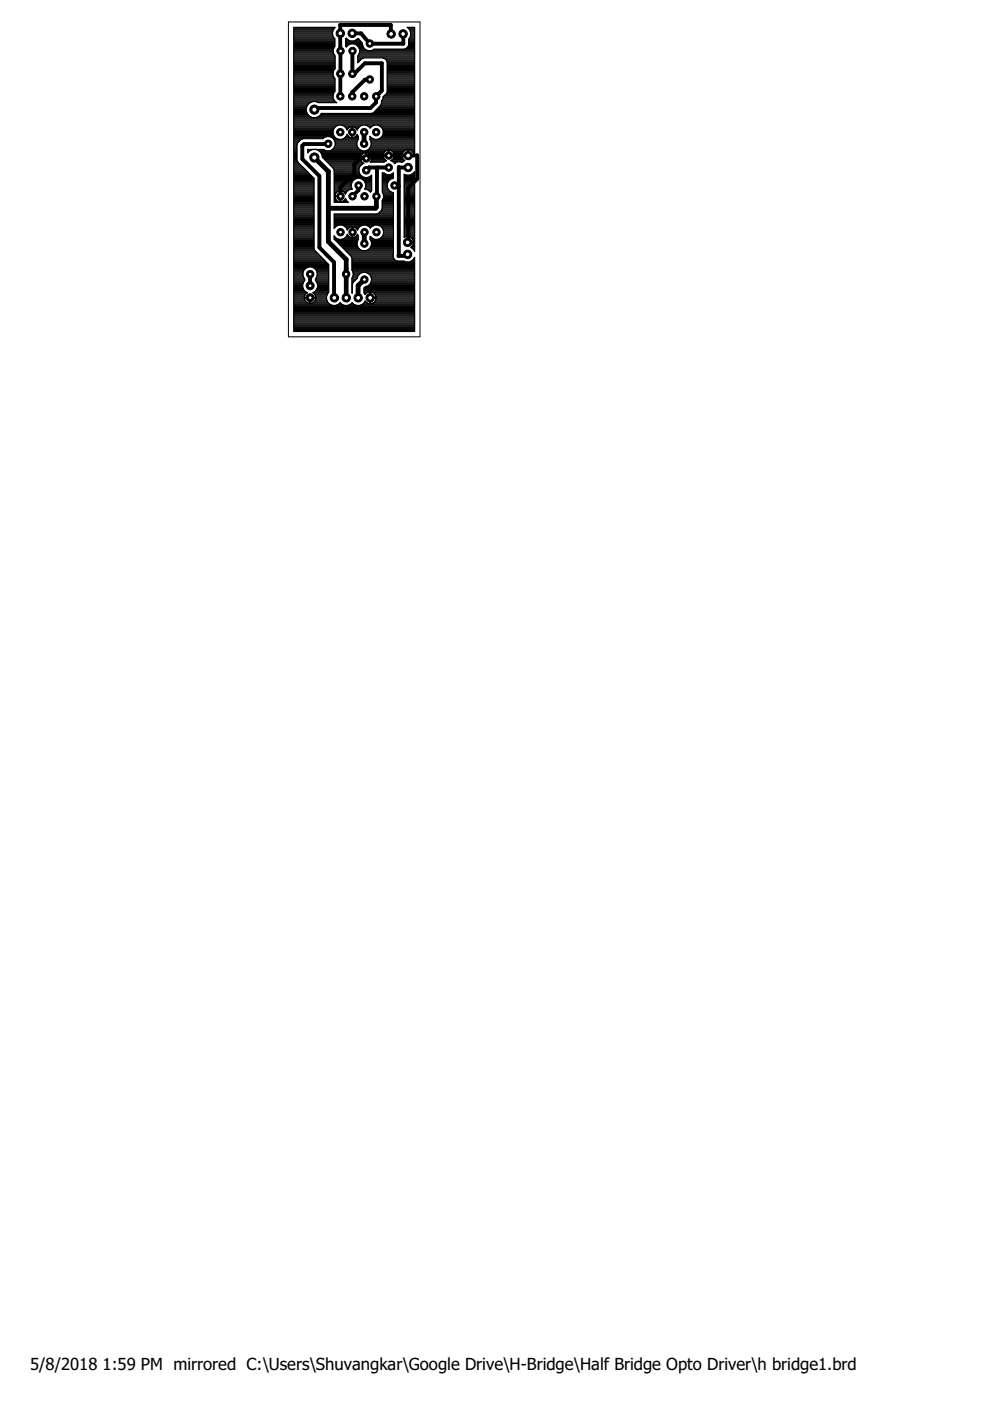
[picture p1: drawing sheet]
<svg xmlns="http://www.w3.org/2000/svg" width="210mm" height="297mm" viewBox="0 0 210 297" stroke-linecap="round" stroke-linejoin="round" font-family="sans-serif">
<defs><g id="words">
<g font-size="3.5">
<text x="6.4" y="290.4">5/8/2018</text>
<text x="21.8" y="290.4">1:59 PM mirrored C:\Users\Shuvangkar\Google Drive\H-Bridge\Half Bridge Opto Driver\h bridge1.brd</text>
</g>
</g></defs>
<g fill="none" stroke="#000" stroke-width=".25">
<path d="M62.3 10.8h8.4M62.3 12.3h8.7M62.3 19.9h8.4M62.3 19.6h8.5M62.3 19.4h8.7M62.3 19.2h8.7M62.3 19h8.7M62.3 18.8h8.7M62.3 18.5h8.7M62.3 18.3h8.7M62.3 18.1h8.7M62.3 17.9h8.7"/>
<path d="M62.3 17.6h8.7M62.3 17.4h8.7M62.3 17.2h8.7M62.3 17h8.7M62.3 16.7h8.7M62.3 16.5h8.6M62.3 16.3h8.5M62.3 16.1h8.4M62.3 15.9h8.3M62.3 15.6h8.3M62.3 15.4h8.3M62.3 15.2h8.4"/>
<path d="M62.3 15h8.5M62.3 14.8h8.6M62.3 14.5h8.7M62.3 14.3h8.7M62.3 14.1h8.7M62.3 13.9h8.7M62.3 13.6h8.7M62.3 13.4h8.7M62.3 13.2h8.7M62.3 13h8.7M62.3 12.8h8.7M62.3 12.5h8.7"/>
<path d="M62.3 12.1h8.7M62.3 11.9h8.7M62.3 11.6h8.6M62.3 11.4h8.5M62.3 11.2h8.4M62.3 11h8.4M62.3 10.5h8.4M62.3 10.3h8.4M62.3 10.1h8.5M62.3 9.9h8.7M62.3 9.7h8.7M62.3 9.4h8.7"/>
<path d="M62.3 9.2h8.7M62.3 9h8.7M62.3 8.8h8.7M62.3 8.5h8.7M62.3 8.3h8.7M62.3 8.1h8.5M62.3 7.9h8.4M62.3 7.6h8.3M62.3 7.4h8.2M62.3 7.2h8.2M62.3 7h8.2M62.3 6.8h8.2"/>
<path d="M62.3 6.5h8.3M62.3 6.3h8.4M62.3 6.1h8.5M62.3 5.9h8.7M70.5 6.8v.6l.5 .8v1.7M70.9 11.7l.1 .1v2.8a1.46 1.46 0 0 0 0 2.1v2.7l-.4 .7M71 5.9l-8.7-.1v64.5h25.6v-15.7a1.57 1.57 0 0 1-2.2 .8h-11.1M71 9.9a1.46 1.46 0 0 0-.1 1.8M71 5.9l-.5 .9M73.3 9.7h.4M73.3 9.4h.8M73.3 9.2h3.6"/>
<path d="M73.3 9h3.4M73.3 8.8h3.2M73.3 8.5h.7M73.3 8.3h.3M73.4 9.9h.1M75.3 9.4h1.6M75.4 8.5h.9M75.7 9.7h1.2M75.7 8.3h.4M75.9 12.3h1.1M75.9 13.2h.1M75.9 13h.3"/>
<path d="M75.9 12.8h.5M75.9 12.5h.7M75.9 12.1h12M75.9 11.9h12M75.9 9.9h1.1M76 11.7l-.1 .1v1.5l.8-.9 .4-.1h4.1l.7 .5 .2 .4M76 11.6h11.9M76.1 10.1h1M76.1 11.4h11.8M76.2 10.3h1.1M76.2 11.2h11.7M76.2 10.8h11.7"/>
<path d="M76.2 11h11.7M76.2 10.5h1.4M77.1 10.1l.4 .4 .6 .3M77.1 10.1l-.2-.9-.9-1h-.2a1.54 1.54 0 0 1-2.4-.1l-.1 .1v1.6l.1 .1a1.55 1.55 0 0 1 2.2-.4 1.55 1.55 0 0 1 .4 2.2M79.2 10.5h8.7M81.3 12.3h6.6M81.7 12.5h6.2M81.9 19.9h6M81.9 12.8h6M82 19.6h5.9M82 13h5.9M82.1 13.2v6.2l-.2 .5-.6 .6"/>
<path d="M82.1 19.4h5.8M82.1 19.2h5.8M82.1 19h5.8M82.1 18.8h5.8M82.1 18.5h5.8M82.1 18.3h5.8M82.1 18.1h5.8M82.1 17.9h5.8M82.1 17.6h5.8M82.1 17.4h5.8M82.1 17.2h5.8M82.1 17h5.8"/>
<path d="M82.1 16.7h5.8M82.1 16.5h5.8M82.1 16.3h5.8M82.1 16.1h5.8M82.1 15.9h5.8M82.1 15.6h5.8M82.1 15.4h5.8M82.1 15.2h5.8M82.1 15h5.8M82.1 14.8h5.8M82.1 14.5h5.8M82.1 14.3h5.8"/>
<path d="M82.1 14.1h5.8M82.1 13.9h5.8M82.1 13.6h5.8M82.1 13.4h5.8M82.1 13.2h5.8M86 10.3h1.9M86.3 10.1h1.6M86.4 5.9h1.5M86.5 9.9h1.4M86.6 9.7h1.3M86.7 8.3v1.2l-.2 .4-.8 .5h-6.4l-.6 .4M86.7 9.4h1.2"/>
<path d="M86.7 9.2h1.2M86.7 9h1.2M86.7 8.8h1.2M86.7 8.5h1.2M86.7 8.3h1.2M86.7 6.1h1.2M86.8 8.1a1.66 1.66 0 0 0-.5-2.3h1.6v27.2h-1.3M86.8 8.1l-.1 .2M86.8 8.1h1.1M86.8 6.3h1.1M86.9 7.9h1M87 6.5h.9"/>
<path d="M87 7.6h.9M87 6.8h.9M87.1 7.4h.8M87.1 7.2h.8M87.1 7h.8M62.3 37.6h4.1M62.3 33.6h.6M62.3 34.3h.8M62.3 33h.6M62.3 24.1h2.9M62.3 26.5h25.6M62.3 29.2h6.4"/>
<path d="M62.3 28.1h8.3M62.3 39.9h4.3M62.3 39.6h4.3M62.3 39.4h4.3M62.3 39.2h4.3M62.3 39h4.3M62.3 38.7h4.3M62.3 38.5h4.3M62.3 38.3h4.3M62.3 38.1h4.3M62.3 37.8h4.3M62.3 37.4h3.9"/>
<path d="M62.3 37.2h3.7M62.3 37h3.4M62.3 36.7h3.2M62.3 36.5h3M62.3 36.3h2.8M62.3 36.1h2.5M62.3 35.9h2.3M62.3 35.6h2.1M62.3 35.4h1.9M62.3 35.2h1.6M62.3 35h1.4M62.3 34.7h1.2"/>
<path d="M62.3 34.5h1M62.3 34.1h.7M62.3 33.8h.6M62.3 33.4h.6M62.3 33.2h.6M62.3 32.7h.6M62.3 32.5h.6M62.3 32.3h.6M62.3 32.1h.6M62.3 31.9h.6M62.3 31.6h.6M62.3 31.4h.6"/>
<path d="M62.3 31.2h.6M62.3 31h.6M62.3 30.8h.6M62.3 30.5h.7M62.3 30.3h.8M62.3 30.1h1M62.3 29.9h1.2M62.3 29.6h1.5M62.3 29h6.9M62.3 28.7h8.5M62.3 28.5h8.4M62.3 28.3h8.3"/>
<path d="M62.3 27.9h8.3M62.3 27.6h8.3M62.3 27.4h8.4M62.3 27.2h8.5M62.3 27h8.7M62.3 26.8h9M62.3 26.3h25.6M62.3 26.1h25.6M62.3 25.9h25.6M62.3 25.6h25.6M62.3 25.4h25.6M62.3 25.2h25.6"/>
<path d="M62.3 25h25.6M62.3 24.7h3.5M62.3 24.5h3.2M62.3 24.3h3M62.3 23.9h2.8M62.3 23.6h2.7M62.3 23.4h2.6M62.3 23.2h2.6M62.3 23h2.6M62.3 22.8h2.7M62.3 22.5h2.8M62.3 22.3h2.9"/>
<path d="M62.3 22.1h3.1M62.3 21.9h3.3M62.3 21.6h3.8M62.3 21.4h8.7M62.3 21.2h8.5M62.3 21h8.4M62.3 20.7h8.3M62.3 20.5h8.3M62.3 20.3h8.3M62.3 20.1h8.3M64.2 29.4l-.4 .2-.7 .6-.2 .5v3.3l.2 .4 3.5 3.4v14.9l.1 .4 3 3M65.2 32.3h.1"/>
<path d="M65.2 32.1h.4M65.2 31.9h.7M67 31.7a1.64 1.64 0 0 1 1.3 1.6l2.4 2.4 .2 .4v6.8h3M67.2 21.6h4M67.4 31.9h1.5M67.4 24.7h20.5M67.7 32.1h14M67.8 24.5h20.1M67.9 32.3h13.6M68 24.3h19.9M68.1 32.5h9M68.2 32.7h8.6"/>
<path d="M68.3 33h8.3M68.3 33.2h8.2M68.4 33.4h8.1M68.7 29.2l-.2 .2h-6.2M68.7 29.2l.6-.2h.6l.5 .2M68.9 33.8h7.6M69.1 34.1h7.5M69.3 34.3h7.4M69.5 34.5h7.4M69.7 34.7h7.2M69.9 29h1M70 35h6.6"/>
<path d="M70.2 35.2h6.2M70.2 31.9h6.3M70.4 29.2l.4 .4M70.4 35.4h5.9M70.4 29.2h.7M70.5 31.6h5.7M70.6 20.7l.2 .6 .6 .5h-3.9a1.72 1.72 0 0 0-2.4 .6 1.72 1.72 0 0 0 .7 2.3 1.72 1.72 0 0 0 2.3-.7l19.8 .1M70.6 20.1v.6M70.6 35.6h5.6M70.7 29.4h.8M70.7 35.9h5.4M70.8 31.4h5.2"/>
<path d="M70.8 27.2a1.55 1.55 0 0 0 .7 2.2 1.55 1.55 0 0 0 2.1-.9l.3 .4 .7 .3M70.8 29.6a1.54 1.54 0 0 1-.2 2 1.54 1.54 0 0 1-2 .1h-3.4v.7l.5-.5 .6-.2M70.8 36.1h5.3M70.9 37.6h7.9M70.9 39.9h3.7M70.9 39.6h3.6M70.9 39.4h3.6M70.9 39.2h3.6M70.9 39h3.6M70.9 38.7h3.7M70.9 38.5h3.8M70.9 38.3h4"/>
<path d="M70.9 38.1h4.2M70.9 37.8h4.7M70.9 37.4h5.9M70.9 37.2h5.6M70.9 37h5.4M70.9 36.7h5.3M70.9 36.5h5.2M70.9 36.3h5.2M70.9 29.6h5M70.9 31.2h4.9M71 29.9h4.8M71 31h4.7"/>
<path d="M71.1 30.1h4.6M71.1 30.8h4.5M71.1 30.5h4.5M71.1 30.3h4.5M71.8 26.5l-.5 .2-.5 .5M72.4 26.5l.6 .2 .4 .5M72.8 29.4h3.2M73 26.8h3.3M73.1 29.2h1.4M73.2 27h1M73.3 29h.7M73.4 27.2h.5"/>
<path d="M73.5 28.7h.2M73.5 27.4h.2M73.6 28.5h.1M74.5 39.6l.2 .4M74.5 39.6a1.56 1.56 0 0 1 1.5-1.8 1.56 1.56 0 0 1 1.5 1.8M74.6 29.2h.2M74.6 26.9l-.7 .2-.3 .5-.2-.4M74.6 26.9h.1M74.6 26.9v1.1h.1v-1.1M74.6 29.2v-1.1h.1v1.1M74.6 29h.1M74.6 28.7h.1"/>
<path d="M74.6 28.5h.1M74.6 28.3h.1M74.6 27.9h.1M74.6 27.6h.1M74.6 27.4h.1M74.6 27.2h.1M74.6 27h.1M74.7 26.9h.1M74.8 29.2l.6-.3 .3-.4a.99 .99 0 0 1 .2 1.1M74.8 26.9l.6 .2 .3 .5 .2-.4M74.8 29.2h1.2M75.1 27h1"/>
<path d="M75.4 29h.6M75.5 27.2h.4M75.6 28.7h.2M75.6 27.4h.2M75.7 28.5h.1M76.4 37.8h2.4M76.5 33.7v.1M76.5 33.5h.1M76.5 33.7h.1M76.5 33.5h2.3M76.5 33.8l.2 .5 .5 .3a1.52 1.52 0 0 0-1.1 1.3 1.52 1.52 0 0 0 .7 1.5M76.6 33l-.1 .5"/>
<path d="M76.8 37.4l.5 .2M76.9 26.5l-.6 .2-.4 .5M76.9 38.1h1.9M77.1 38.3h1.7M77.3 38.5h1.5M77.4 38.7h1.4M77.4 39.9h1.4M77.5 26.5l.6 .2 .4 .5 .4-.5 .5-.2M77.5 39h1.3M77.5 39.6l-.2 .5h1.5M77.5 32.4l-.5 .2-.4 .4M77.5 32.4h.1"/>
<path d="M77.5 39.6h1.3M77.5 39.4h1.3M77.5 39.2h1.3M77.6 32.4v1.3l-9-.1M77.6 33h.1M77.6 33.4h.1M77.6 33.2h.1M77.6 32.7h.1M77.6 32.5h.1M77.7 32.4v1.3l3.7-.1M77.7 32.4h.1M77.7 32.4l.6 .2 .4 .4"/>
<path d="M77.8 31.9h4.3M78.1 26.8h.8M78.2 31.6h9.7M78.2 32.5h3.1M78.3 27h.4M78.4 31.4h9.5M78.4 29.4h.7M78.4 29.2h.3M78.4 29h.1M78.5 32.7h2.8M78.5 29.6h9.4M78.5 37.4l.3-.3v3.4l-.3 .2-.4-.4-.5-.2"/>
<path d="M78.5 37.4l-.6 .2M78.5 37.4h.3M78.5 31.2h9.4M78.6 34.3h2.9M78.6 29.9h9.3M78.6 31h9.3M78.7 33l.1 .5M78.7 33h3.6M78.7 30.1h9.2M78.7 34.1h3.2M78.7 30.8h9.2M78.7 30.5h9.2"/>
<path d="M78.7 30.3h9.2M78.7 37.2h.1M78.8 33.2h2.5M78.8 33.8l-.3 .6h2.9l.6-.3-.4-.2M78.8 33.8h2.8M78.8 33.4h2.5M78.8 33.5h.1M78.8 33.7h.1M78.8 33.7v.1M79.2 23.9l-.4 .1M79.2 23.9h8.7M79.4 23.6h8.5"/>
<path d="M79.7 23.4h8.2M79.9 23.2h8M80.1 26.5l.5 .2 .4 .5M80.1 23h7.8M80.3 22.8h7.6M80.4 29.4h7.5M80.5 22.5h7.4M80.6 26.8h7.3M80.7 22.3h7.2M80.8 29.2h7.1M80.8 27h7.1M80.8 22.1h7.1"/>
<path d="M80.9 21.4l-.2 1-1.5 1.5M80.9 21.9h7M80.9 21.6h7M80.9 21.4h7M81 29h6.9M81 27.2a1.55 1.55 0 0 1-.4 2.1 1.55 1.55 0 0 1-2.1-.4l-.1 .7a1.55 1.55 0 0 1-1.2 2.4 1.55 1.55 0 0 1-1.3-2.4M81 27.2h6.9M81.1 37.6h2.3M81.1 39.9h1.1M81.1 39.6h1M81.1 39.4h1M81.1 39.2h1"/>
<path d="M81.1 39h1M81.1 38.7h1.1M81.1 38.5h1.2M81.1 38.3h1.4M81.1 38.1h1.6M81.1 37.8h2.1M81.1 37.4h2.3M81.1 37.2h2.3M81.1 37h.8M81.1 36.7h.4M81.1 21.2h6.8M81.1 28.7h6.8"/>
<path d="M81.1 27.4h6.8M81.2 21h6.7M81.2 28.5h6.7M81.2 33.1l.4 .8M81.2 32.9h.1M81.2 33.1h.1M81.2 32.9h2.4M81.2 27.6h6.7M81.3 20.5v.2M81.3 20.7l-.4 .7M81.3 28.1h6.6M81.3 28.3h6.6"/>
<path d="M81.3 27.9h6.6M81.3 20.7h6.6M81.3 20.5h6.6M81.5 20.3h6.4M81.7 20.1h6.2M82.1 39.6a1.5 1.5 0 0 0 1.3 1.3v12.9M82.3 31.8a1.16 1.16 0 0 0-1.1 1.1M82.3 31.8h.1M82.3 31.8v1.3h-1.1M82.3 32.7h.2M82.3 32.5h.2M82.3 32.3h.2"/>
<path d="M82.3 32.1h.2M82.3 31.9h.2M82.5 33h3.9M82.7 31.9h3.2M82.8 38l.6-.2v-1.1a1.43 1.43 0 0 1-2 0h-.3v4a1.53 1.53 0 0 1-.1 1.8M82.8 38l-.5 .5-.2 .5v.6M82.9 37h.5M82.9 34.1h2.8M83.1 32.1h2.5M83.2 32.1l-.7-.3v1.3h1.1M83.2 32.1l.3 .4M83.2 33.8h2.4"/>
<path d="M83.3 34.3h1M83.4 36.7h.1M83.4 32.3h2M83.4 33.6h2M83.5 32.5h1.8M83.5 32.5l.1 .4M83.5 33.4h1.8M83.6 34.5h.3M83.6 33.2h1.6M83.6 32.7h1.7M83.6 32.9h.1M83.6 33.1h.1"/>
<path d="M83.6 33.1l-.3 .6-.4 .4 .8 .6M83.7 34.7h.1M85.4 33.7l.4 .4-.5 .3-.5-.1M85.4 34.3h-1.1l-.6 .4M85.7 37.6h2.2M85.7 37v13.3M85.7 39.9h2.2M85.7 39.6h2.2M85.7 39.4h2.2M85.7 39.2h2.2M85.7 39h2.2M85.7 38.7h2.2"/>
<path d="M85.7 38.5h2.2M85.7 38.3h2.2M85.7 38.1h2.2M85.7 37.8h2.2M85.7 37.4h2.2M85.7 37.2h2.2M85.7 37h.1M86.4 32.7h.2M86.4 32.5h.2M86.4 32.3h.2M86.4 32.1h.2M86.4 31.9h.2"/>
<path d="M87.1 31.9h.8M87.3 37h.6M87.4 32.1h.5M87.6 32.3h.3M87.6 36.7h.3M87.7 33l-1.1 .1v-1.4a1.24 1.24 0 0 1 1.2 1.2h-2.6a1.23 1.23 0 0 1 1.2-1.2v1.4h-1.2l.2 .6M87.7 32.5h.2M87.8 32.7h.1M87.8 36.5h.1M87.9 36.5h.1M87.9 36.5a1.63 1.63 0 0 1-2.2 .5M87.9 36.5v16.8l-.1-.3-.7-.5 .4-.5"/>
<path d="M62.3 53.2h4.5M62.3 40.1h4.3M62.3 55.4h6.7M62.3 45.4h4.3M62.3 48.1h4.3M62.3 50.3h4.3M62.3 59.8h2M62.3 59.6h2.2M62.3 59.4h2.3M62.3 59.2h2.3M62.3 58.9h2.2M62.3 58.7h2"/>
<path d="M62.3 58.5h2M62.3 58.3h1.9M62.3 58.1h1.9M62.3 57.8h1.9M62.3 57.6h2M62.3 57.4h2.1M62.3 57.2h2.2M62.3 57h2.4M62.3 56.7h2.8M62.3 56.5h7.4M62.3 56.3h7.4M62.3 56.1h7.4"/>
<path d="M62.3 55.8h7.1M62.3 55.6h6.9M62.3 55.2h6.5M62.3 54.9h6.3M62.3 54.7h6M62.3 54.5h5.8M62.3 54.3h5.6M62.3 54.1h5.4M62.3 53.8h5.2M62.3 53.6h4.9M62.3 53.4h4.7M62.3 53h4.4"/>
<path d="M62.3 52.7h4.3M62.3 52.5h4.3M62.3 52.3h4.3M62.3 52.1h4.3M62.3 51.9h4.3M62.3 51.6h4.3M62.3 51.4h4.3M62.3 51.2h4.3M62.3 51h4.3M62.3 50.7h4.3M62.3 50.5h4.3M62.3 50.1h4.3"/>
<path d="M62.3 49.8h4.3M62.3 49.6h4.3M62.3 49.4h4.3M62.3 49.2h4.3M62.3 49h4.3M62.3 48.7h4.3M62.3 48.5h4.3M62.3 48.3h4.3M62.3 47.9h4.3M62.3 47.6h4.3M62.3 47.4h4.3M62.3 47.2h4.3"/>
<path d="M62.3 47h4.3M62.3 46.7h4.3M62.3 46.5h4.3M62.3 46.3h4.3M62.3 46.1h4.3M62.3 45.8h4.3M62.3 45.6h4.3M62.3 45.2h4.3M62.3 45h4.3M62.3 44.7h4.3M62.3 44.5h4.3M62.3 44.3h4.3"/>
<path d="M62.3 44.1h4.3M62.3 43.9h4.3M62.3 43.6h4.3M62.3 43.4h4.3M62.3 43.2h4.3M62.3 43h4.3M62.3 42.7h4.3M62.3 42.5h4.3M62.3 42.3h4.3M62.3 42.1h4.3M62.3 41.8h4.3M62.3 41.6h4.3"/>
<path d="M62.3 41.4h4.3M62.3 41.2h4.3M62.3 41h4.3M62.3 40.7h4.3M62.3 40.5h4.3M62.3 40.3h4.3M64.2 57.8v.6l.4 .7v.4l-.4 .8M64.2 57.8a1.56 1.56 0 0 1 1.5-1.2 1.56 1.56 0 0 1 1.6 1.2M66.4 56.7h3.3M66.7 57h3M66.9 59.4h2.8M66.9 59.2h2.8"/>
<path d="M67 57.2h2.7M67 59.6h2.7M67.1 58.9h2.6M67.1 57.4h2.6M67.1 59.8h2.6M67.1 58.7h2.6M67.2 57.6h2.5M67.2 58.5h2.5M67.3 57.8v.6l-.4 .7v.4l.4 .8M67.3 58.3h2.4M67.3 58.1h2.4M67.3 57.8h2.4"/>
<path d="M69.7 56.1v5.9a1.62 1.62 0 0 0-.2 2.1M70.9 50.7l3.5 3.6 .2 .5M70.9 40.1h3.7M70.9 48.1h.3M70.9 50.3h.2M70.9 50.7h.9M70.9 50.5h.4M70.9 50.1h.1M70.9 48.3h.1M70.9 47.9h.6M70.9 47.6h12.5M70.9 47.4h12.5"/>
<path d="M70.9 47.2h12.5M70.9 47h12.5M70.9 46.7h12.5M70.9 46.5h12.5M70.9 46.3h12.5M70.9 46.1h12.5M70.9 45.8h12.5M70.9 45.6h12.5M70.9 42.7h1M70.9 42.5h.5M70.9 42.3h.3M70.9 42.1h.2"/>
<path d="M70.9 41.8h.1M70.9 41.6h1.2M70.9 41.4h.1M70.9 41.2h.2M70.9 41h.3M70.9 40.7h.5M70.9 40.5h.9M70.9 40.3h3M70.9 50.1l.4 .4M70.9 50.1v.6M71 41.7h1.3v1.1M71 41.7a1.16 1.16 0 0 0 1.1 1.1"/>
<path d="M71 41.7h.1M71.1 51h4.8M71.2 41l-.1 .2M71.3 50.5l.6 .3h.6l.5-.3M71.3 51.2h4.5M71.5 51.4h4.2M71.8 51.6h3.9M72 51.9h3.7M72.1 42.8h.1M72.1 40.4v2.4M72.1 40.4l-.5 .2-.4 .4M72.1 40.4h.1"/>
<path d="M72.1 42.7h.2M72.1 42.5h.2M72.1 42.3h.2M72.1 42.1h.2M72.1 41.8h.2M72.1 41.4h.2M72.1 41.2h.2M72.1 41h.2M72.1 40.7h.2M72.1 40.5h.2M72.2 52.1h3.6M72.3 42.8h.1"/>
<path d="M72.3 40.4v1.2h-1.3l.1-.4M72.3 40.4h.1M72.3 40.4l.5 .2 .4 .4M72.4 52.3h3.4M72.5 42.7h1.2M72.5 50.7h3.5M72.6 40.5h1.1M72.6 52.5h3.3M72.8 47.9h3.8M72.9 52.7h3.3M72.9 42.5h.6M72.9 42.5l-.6 .3"/>
<path d="M73 40.7h.4M73 50.5h3M73.1 53h3.3M73.1 42.3h.2M73.2 41h.1M73.2 48.1h3.1M73.3 42.1l.6 .8M73.3 42.1l-.4 .4M73.3 42.1h.1M73.3 50.3h.9M73.3 53.2h10.1M73.4 48.3h.6"/>
<path d="M73.4 40.7l-.1 .5-.1-.2M73.5 50.1l-.5 .4M73.5 50.1h.4M73.5 53.4h9.9M73.5 48.5h.3M73.6 49.8h.1M73.6 48.7h.1M73.6 48.8l.5-.6 .5-.1v1h.2v-1l.5 .1 .5 .6M73.7 49.8l.4 .4 .5 .2M73.7 49.8l-.1-.1-.1 .4M73.8 53.6h9.6M74 53.8h9.4"/>
<path d="M74.2 54.1h9.2M74.4 40.1l-.5 .2-.5 .4M74.4 54.3h9M74.5 54.5h8.9M74.6 50.4h.1M74.6 50.4v-1.1h.2v1.1M74.6 54.8v2.4M74.6 59v3.1M74.6 57.2l.1 .1M74.6 50.3h.2M74.6 59.8h.3M74.6 59.6h.5"/>
<path d="M74.6 59.4h.7M74.6 59.2h.9M74.6 57.2h13.3M74.6 57h13.3M74.6 56.7h13.3M74.6 56.5h13.3M74.6 56.3h13.3M74.6 56.1h13.3M74.6 55.8h13.3M74.6 55.6h13.3M74.6 55.2h9.2M74.6 54.9h9"/>
<path d="M74.6 54.7h8.9M74.6 50.1h.2M74.6 49.8h.2M74.6 49.6h.2M74.6 49.4h.2M74.6 49h.2M74.6 48.7h.2M74.6 48.5h.2M74.6 48.3h.2M74.7 57.3l.2 .5M74.7 59h-.1M74.7 40l-.1 .1"/>
<path d="M74.7 58.9h1M74.7 57.4h13.2M74.8 58.7h1M74.8 50.4h.1M74.8 57.6h13.1M74.9 58.5h1M74.9 57.8v.6l-.2 .6M74.9 59.9l-.2 .4v1.8M74.9 58.3h1.2M74.9 58.1h1.4M74.9 57.8h1.8M75.2 50.3h.8"/>
<path d="M75.4 48.3h.6M75.5 50.1h.4M75.6 48.5h.3M75.7 58.9l-.8 1M75.7 49.8l.1-.1 .2 .4M75.7 49.8l-.4 .4-.5 .2M75.7 58.9a1.56 1.56 0 0 1 1.5-1.2 1.56 1.56 0 0 1 1.6 1.2M75.7 49.8h.2M75.8 48.7h.1M75.8 48.8a1.53 1.53 0 0 1 1.2-1.1 1.53 1.53 0 0 1 1.5 .6 1.55 1.55 0 0 1 2.2-.3 1.55 1.55 0 0 1 .4 2.1M75.9 52.5l.5 .4 .5 .3M76 50.1v.6"/>
<path d="M76 50.7a1.53 1.53 0 0 0-.1 1.8M77.8 57.8h10.1M77.9 47.9h1.3M78 53h5.4M78 40.3h.8M78.2 58.1h9.7M78.3 48.1h.5M78.3 52.7h5.1M78.3 40.5h.4M78.4 58.3h9.5M78.5 50.3h.2M78.5 50.5h.4"/>
<path d="M78.5 48.3h.1M78.5 50.7h.9M78.5 52.5h4.9M78.6 58.5h9.3M78.6 51h4.8M78.6 52.3h4.8M78.6 59.8h9.3M78.7 58.7h9.2M78.7 52.1h4.7M78.7 51.2h4.7M78.7 59.6h9.2M78.8 58.9a1.56 1.56 0 0 1-1.3 1.9l-.3 .3v1"/>
<path d="M78.8 59.4h9.1M78.8 59.2h9.1M78.8 58.9h9.1M78.8 51.9h4.6M78.8 51.6h4.6M78.8 51.4h4.6M78.9 50.5l.6 .3h.6l.6-.3M78.9 50.5l-.4-.4a1.19 1.19 0 0 0 .3 1.3 1.54 1.54 0 0 1-1.3 1.8M80.1 50.7h3.3M80.3 45.2l-.5 .2M80.3 45.2h3.1M80.4 47.9h3"/>
<path d="M80.5 45h2.9M80.7 50.5h2.7M80.8 44.7h2.6M80.8 48.1h2.6M80.9 50.3h2.5M80.9 44.5h2.5M81 48.3h2.4M81 44.3h2.4M81 42.5v1.7l-.1 .5-.6 .5M81 44.1h2.4M81 43.9h2.4M81 43.6h2.4"/>
<path d="M81 43.4h2.4M81 43.2h2.4M81 43h2.4M81 42.7h2.4M81 42.5h2.4M81.1 40.1h1.2M81.1 40.7h2M81.1 40.5h1.6M81.1 40.3h1.3M81.1 50.1l-.4 .4M81.1 50.1h2.3M81.2 48.5h2.2"/>
<path d="M81.2 42.3h2.2M81.2 41h2.2M81.2 49.8h2.2M81.2 48.7h2.2M81.3 42.1h2.1M81.3 41.2h2.1M81.3 49.6h2.1M81.3 49.4h2.1M81.3 49.2h2.1M81.3 49h2.1M81.3 41.8h2.1M81.3 41.6h2.1"/>
<path d="M81.3 41.4h2.1M83.4 54.5l.1 .4 .8 .5M83.4 45.4h-12.5v3a1.52 1.52 0 0 1 1.5-.7 1.52 1.52 0 0 1 1.2 1.1M83.4 53.8v.7M85.7 40.1h2.2M85.7 45.4h2.2M85.7 48.1h2.2M85.7 50.1h2.2M85.7 49.8h2.2M85.7 49.6h2.2M85.7 49.4h2.2M85.7 49.2h2.2"/>
<path d="M85.7 49h2.2M85.7 48.7h2.2M85.7 48.5h2.2M85.7 48.3h2.2M85.7 47.9h2.2M85.7 47.6h2.2M85.7 47.4h2.2M85.7 47.2h2.2M85.7 47h2.2M85.7 46.7h2.2M85.7 46.5h2.2M85.7 46.3h2.2"/>
<path d="M85.7 46.1h2.2M85.7 45.8h2.2M85.7 45.6h2.2M85.7 45.2h2.2M85.7 45h2.2M85.7 44.7h2.2M85.7 44.5h2.2M85.7 44.3h2.2M85.7 44.1h2.2M85.7 43.9h2.2M85.7 43.6h2.2M85.7 43.4h2.2"/>
<path d="M85.7 43.2h2.2M85.7 43h2.2M85.7 42.7h2.2M85.7 42.5h2.2M85.7 42.3h2.2M85.7 42.1h2.2M85.7 41.8h2.2M85.7 41.6h2.2M85.7 41.4h2.2M85.7 41.2h2.2M85.7 41h2.2M85.7 40.7h2.2"/>
<path d="M85.7 40.5h2.2M85.7 40.3h2.2M85.7 50.3l.6-.2v1.2h1.4l-.2-.6M85.7 50.3h.1M86.3 50.3h.2M86.3 51.2h.2M86.3 51h.2M86.3 50.7h.2M86.3 50.5h.2M86.5 51.4h1.4M87 50.3h.9M87.1 55.4h.8"/>
<path d="M87.2 52.5h.7M87.3 52.3h.6M87.3 50.5h.6M87.4 55.2h.5M87.5 50.7l-.6-.5-.4-.1v1.4h1.2l-.2 .5M87.5 52.1h.4M87.5 50.7h.4M87.5 52.7h.4M87.6 51.9h.3M87.6 51h.3M87.7 51.6h.2M87.7 51.2h.2"/>
<path d="M87.7 54.9h.2M87.7 53h.2M87.8 54.7h.1M87.8 53.2h.1M62.3 63.2h6.9M62.3 70.1h25.6M62.3 69.8h25.6M62.3 69.6h25.6M62.3 69.4h25.6M62.3 69.2h25.6M62.3 69h25.6M62.3 68.7h25.6"/>
<path d="M62.3 68.5h25.6M62.3 68.3h25.6M62.3 68.1h25.6M62.3 67.8h25.6M62.3 67.6h25.6M62.3 67.4h25.6M62.3 67.2h25.6M62.3 67h25.6M62.3 66.7h25.6M62.3 66.5h25.6M62.3 66.3h25.6M62.3 66.1h25.6"/>
<path d="M62.3 65.8h25.6M62.3 65.6h25.6M62.3 65.4h25.6M62.3 65.2h25.6M62.3 65h25.6M62.3 64.7h8.1M62.3 64.5h7.6M62.3 64.3h3.1M62.3 64.1h2.7M62.3 63.8h2.5M62.3 63.6h2.3M62.3 63.4h2.3"/>
<path d="M62.3 62.9h2.2M62.3 62.7h2.3M62.3 62.5h2.4M62.3 62.3h2.6M62.3 62.1h2.8M62.3 61.8h2.5M62.3 61.6h2.3M62.3 61.4h2.1M62.3 61.2h2M62.3 61h1.9M62.3 60.7h1.9M62.3 60.5h1.9"/>
<path d="M62.3 60.3h1.9M62.3 60.1h2M64.2 60.3a1.52 1.52 0 0 0 1 1.7l-.5 .5-.2 .5M64.5 63h1.2v1.3M64.5 63.2l.1 .2M64.5 63h.1M64.6 63.4a1.25 1.25 0 0 0 1.1 .9M65.7 64.3h.1M65.7 64.1h.1M65.7 63.8h.1M65.7 63.6h.1M65.7 63.4h.1"/>
<path d="M65.8 64.3h.1M66.1 64.3h3.6M66.4 62.1h3.2M66.5 64.1h3M66.7 62.3h2.7M66.7 61.8h3M66.7 63.8h2.7M66.8 62.5l.2 .5M66.8 62.5h2.6M66.9 63.6h2.4M66.9 62.7h2.4M66.9 61.6h2.8"/>
<path d="M67 63.4a1.25 1.25 0 0 1-1.2 .9M67 63.4h2.2M67 62.9h2.2M67 63h-1.2v1.3M67 63h.1M67 63.2v.2M67.1 61.4h2.6M67.2 61.2h2.5M67.2 60.1h2.5M67.3 61h2.4M67.3 60.3a1.57 1.57 0 0 1-1 1.7l.5 .5M67.3 60.7h2.4"/>
<path d="M67.3 60.5h2.4M67.3 60.3h2.4M69.5 64.1l.4 .4M69.9 64.5a1.62 1.62 0 0 0 2.2-.3l.4 .3M71.3 64.7h1.7M71.8 64.5h.7M72 64.3h.2M72.5 64.5l.6 .3h.6l.6-.3M73.8 64.7h1.7M74.3 64.5l.4-.3 .3 .3M74.3 64.5h.7M74.5 64.3h.3"/>
<path d="M74.6 62.1h.1M74.6 61.8h.1M74.6 61.6h.1M74.6 61.4h.1M74.6 61.2h.1M74.6 61h.1M74.6 60.7h.1M74.6 60.5h.1M74.6 60.3h.1M74.6 60.1h.2M75 64.5l.6 .3h.7l.6-.3M76.3 64.7h11.6"/>
<path d="M76.9 64.5h11M77.1 64.3h.8M77.2 62.1h.6M77.2 61.8h10.7M77.2 61.6h10.7M77.2 61.4h10.7M77.2 61.2h10.7M77.3 61h10.6M77.3 64.1l-.4 .4M77.3 64.1h.3M77.3 62.3h.2M77.4 63.8l-.1 .3"/>
<path d="M77.4 63.8h.1M77.7 60.7h10.2M77.8 62.1l-.4 .4-.2-.4M77.8 62.1l.5-.2v1.1h1.4l-.1-.5M78.1 60.5h9.8M78.3 64.3h.3M78.3 64.1h.3M78.3 63.8h.3M78.3 63.6h.3M78.3 63.4h.3M78.3 62.9h.3M78.3 62.7h.3"/>
<path d="M78.3 62.5h.3M78.3 62.3h.3M78.3 62.1h.3M78.4 60.3h9.5M78.5 60.1h9.4M78.6 63.2h9.3M79 64.3h8.9M79.1 62.1l-.5-.2v2.5l.4-.1 .6-.5M79.1 62.1l.5 .4M79.1 62.1h8.8M79.4 64.1h8.5M79.4 62.3h8.5"/>
<path d="M79.5 63.8h8.4M79.6 62.5h8.3M79.7 63.6v-.3h-1.4v1.1l-.3-.1-.6-.5M79.7 63.6l-.1 .2M79.7 63.6h8.2M79.7 62.7h8.2M79.7 63.4h8.2M79.7 62.9h8.2"/>
</g>
<g fill="none" stroke="#000" stroke-width=".83">
<path d="M74.7 7.1h1.8l1.9 2.1 .4 .1h6.7l-.1-2.1M74.7 10.8v4.8h.4l2.3-2.2h3.6v5.8l-1.3 1.2v1.3l-1.2 1.2h-11.5l-.4 .3M78.4 16.8l-1 .1-2.7 2.7v.8M82.9 7.2v-1.9h-10.8l.1 15.1M69.6 30.5h-5.1l-.4 .4v2.8l3.6 3.6v15.2l3.1 3.1 .1 7.5M72.2 20.4h-.1M76 39.3v1l-1.3 1.3M80.1 35.5l-.2 .1v5.9l-.1 .1M82.4 35.5h-4.2l-.6 .6M83.6 39.3l.2 .2h.8M86.5 35.5l-1.9-.1-.1 18.9h1.6l.3-.4M65.7 58.1v2.5"/>
<path d="M72.2 41.6v-1.9l2.9-2.9v-2l1.4-1.3 1.1 .1 .1-.4 .5-.2h10.3v4.9l-1.9 1.9v11.4l-.2 .2M73.4 57v1.1M86.4 51.4h.1"/>
</g>
<path d="M66.6 33.4l3 3v14.8l3.8 3.8v8.1M77.2 28v2.5M77.2 59.3l-1.3 1.3v2.5M77.3 49.2l-.1 2.4M79.8 41.6v2.3l-.2 .3h-10" fill="none" stroke="#000" stroke-width="1"/>
<circle cx="86.5" cy="33" r=".89" fill="#000" stroke="#000" stroke-width=".21"/>
<circle cx="86.5" cy="33" r=".51" fill="#fff" stroke="#000" stroke-width=".21"/>
<circle cx="86.5" cy="35.5" r=".89" fill="#000" stroke="#000" stroke-width=".21"/>
<circle cx="86.5" cy="35.5" r=".51" fill="#fff" stroke="#000" stroke-width=".21"/>
<circle cx="82.9" cy="7.2" r=".89" fill="#000" stroke="#000" stroke-width=".21"/>
<circle cx="82.9" cy="7.2" r=".51" fill="#fff" stroke="#000" stroke-width=".21"/>
<circle cx="85.5" cy="7.2" r=".89" fill="#000" stroke="#000" stroke-width=".21"/>
<circle cx="85.5" cy="7.2" r=".51" fill="#fff" stroke="#000" stroke-width=".21"/>
<circle cx="72.2" cy="7.1" r=".89" fill="#000" stroke="#000" stroke-width=".21"/>
<circle cx="72.2" cy="7.1" r=".51" fill="#fff" stroke="#000" stroke-width=".21"/>
<circle cx="74.7" cy="7.1" r=".89" fill="#000" stroke="#000" stroke-width=".21"/>
<circle cx="74.7" cy="7.1" r=".51" fill="#fff" stroke="#000" stroke-width=".21"/>
<circle cx="86.4" cy="51.4" r=".89" fill="#000" stroke="#000" stroke-width=".21"/>
<circle cx="86.4" cy="51.4" r=".51" fill="#fff" stroke="#000" stroke-width=".21"/>
<circle cx="86.4" cy="53.9" r=".89" fill="#000" stroke="#000" stroke-width=".21"/>
<circle cx="86.4" cy="53.9" r=".51" fill="#fff" stroke="#000" stroke-width=".21"/>
<circle cx="74.7" cy="10.8" r=".78" fill="#000" stroke="#000" stroke-width=".21"/>
<circle cx="74.7" cy="10.8" r=".4" fill="#fff" stroke="#000" stroke-width=".21"/>
<circle cx="72.2" cy="10.8" r=".78" fill="#000" stroke="#000" stroke-width=".21"/>
<circle cx="72.2" cy="10.8" r=".4" fill="#fff" stroke="#000" stroke-width=".21"/>
<circle cx="72.2" cy="15.6" r=".8" fill="#000" stroke="#000" stroke-width=".21"/>
<circle cx="72.2" cy="15.6" r=".4" fill="#fff" stroke="#000" stroke-width=".21"/>
<circle cx="74.7" cy="15.6" r=".8" fill="#000" stroke="#000" stroke-width=".21"/>
<circle cx="74.7" cy="15.6" r=".4" fill="#fff" stroke="#000" stroke-width=".21"/>
<circle cx="79.8" cy="28" r=".78" fill="#000" stroke="#000" stroke-width=".21"/>
<circle cx="79.8" cy="28" r=".4" fill="#fff" stroke="#000" stroke-width=".21"/>
<circle cx="77.2" cy="28" r=".78" fill="#000" stroke="#000" stroke-width=".21"/>
<circle cx="77.2" cy="28" r=".4" fill="#fff" stroke="#000" stroke-width=".21"/>
<circle cx="77.2" cy="20.4" r=".78" fill="#000" stroke="#000" stroke-width=".21"/>
<circle cx="77.2" cy="20.4" r=".4" fill="#fff" stroke="#000" stroke-width=".21"/>
<circle cx="79.8" cy="20.4" r=".78" fill="#000" stroke="#000" stroke-width=".21"/>
<circle cx="79.8" cy="20.4" r=".4" fill="#fff" stroke="#000" stroke-width=".21"/>
<circle cx="74.7" cy="28" r=".78" fill="#000" stroke="#000" stroke-width=".21"/>
<circle cx="74.7" cy="28" r=".4" fill="#fff" stroke="#000" stroke-width=".21"/>
<circle cx="72.2" cy="28" r=".78" fill="#000" stroke="#000" stroke-width=".21"/>
<circle cx="72.2" cy="28" r=".4" fill="#fff" stroke="#000" stroke-width=".21"/>
<circle cx="74.7" cy="20.4" r=".78" fill="#000" stroke="#000" stroke-width=".21"/>
<circle cx="74.7" cy="20.4" r=".4" fill="#fff" stroke="#000" stroke-width=".21"/>
<circle cx="72.2" cy="20.4" r=".78" fill="#000" stroke="#000" stroke-width=".21"/>
<circle cx="72.2" cy="20.4" r=".4" fill="#fff" stroke="#000" stroke-width=".21"/>
<circle cx="69.6" cy="30.5" r=".78" fill="#000" stroke="#000" stroke-width=".21"/>
<circle cx="69.6" cy="30.5" r=".4" fill="#fff" stroke="#000" stroke-width=".21"/>
<circle cx="77.2" cy="30.5" r=".78" fill="#000" stroke="#000" stroke-width=".21"/>
<circle cx="77.2" cy="30.5" r=".4" fill="#fff" stroke="#000" stroke-width=".21"/>
<circle cx="65.8" cy="60.6" r=".85" fill="#000" stroke="#000" stroke-width=".21"/>
<circle cx="65.8" cy="60.6" r=".4" fill="#fff" stroke="#000" stroke-width=".21"/>
<circle cx="65.8" cy="63.1" r=".85" fill="#000" stroke="#000" stroke-width=".21"/>
<circle cx="65.8" cy="63.1" r=".4" fill="#fff" stroke="#000" stroke-width=".21"/>
<circle cx="73.4" cy="58.1" r=".78" fill="#000" stroke="#000" stroke-width=".21"/>
<circle cx="73.4" cy="58.1" r=".4" fill="#fff" stroke="#000" stroke-width=".21"/>
<circle cx="65.8" cy="58.1" r=".78" fill="#000" stroke="#000" stroke-width=".21"/>
<circle cx="65.8" cy="58.1" r=".4" fill="#fff" stroke="#000" stroke-width=".21"/>
<circle cx="66.7" cy="33.4" r=".97" fill="#000" stroke="#000" stroke-width=".21"/>
<circle cx="66.7" cy="33.4" r=".55" fill="#fff" stroke="#000" stroke-width=".21"/>
<circle cx="66.7" cy="23.2" r=".97" fill="#000" stroke="#000" stroke-width=".21"/>
<circle cx="66.7" cy="23.2" r=".55" fill="#fff" stroke="#000" stroke-width=".21"/>
<circle cx="78.4" cy="9.2" r=".78" fill="#000" stroke="#000" stroke-width=".21"/>
<circle cx="78.4" cy="9.2" r=".4" fill="#fff" stroke="#000" stroke-width=".21"/>
<circle cx="78.4" cy="16.8" r=".78" fill="#000" stroke="#000" stroke-width=".21"/>
<circle cx="78.4" cy="16.8" r=".4" fill="#fff" stroke="#000" stroke-width=".21"/>
<circle cx="79.8" cy="49.2" r=".78" fill="#000" stroke="#000" stroke-width=".21"/>
<circle cx="79.8" cy="49.2" r=".4" fill="#fff" stroke="#000" stroke-width=".21"/>
<circle cx="77.3" cy="49.2" r=".78" fill="#000" stroke="#000" stroke-width=".21"/>
<circle cx="77.3" cy="49.2" r=".4" fill="#fff" stroke="#000" stroke-width=".21"/>
<circle cx="77.3" cy="41.6" r=".78" fill="#000" stroke="#000" stroke-width=".21"/>
<circle cx="77.3" cy="41.6" r=".4" fill="#fff" stroke="#000" stroke-width=".21"/>
<circle cx="79.8" cy="41.6" r=".78" fill="#000" stroke="#000" stroke-width=".21"/>
<circle cx="79.8" cy="41.6" r=".4" fill="#fff" stroke="#000" stroke-width=".21"/>
<circle cx="74.7" cy="49.2" r=".78" fill="#000" stroke="#000" stroke-width=".21"/>
<circle cx="74.7" cy="49.2" r=".4" fill="#fff" stroke="#000" stroke-width=".21"/>
<circle cx="72.2" cy="49.2" r=".78" fill="#000" stroke="#000" stroke-width=".21"/>
<circle cx="72.2" cy="49.2" r=".4" fill="#fff" stroke="#000" stroke-width=".21"/>
<circle cx="74.7" cy="41.6" r=".78" fill="#000" stroke="#000" stroke-width=".21"/>
<circle cx="74.7" cy="41.6" r=".4" fill="#fff" stroke="#000" stroke-width=".21"/>
<circle cx="72.2" cy="41.6" r=".78" fill="#000" stroke="#000" stroke-width=".21"/>
<circle cx="72.2" cy="41.6" r=".4" fill="#fff" stroke="#000" stroke-width=".21"/>
<circle cx="77.3" cy="59.3" r=".78" fill="#000" stroke="#000" stroke-width=".21"/>
<circle cx="77.3" cy="59.3" r=".4" fill="#fff" stroke="#000" stroke-width=".21"/>
<circle cx="77.3" cy="51.6" r=".78" fill="#000" stroke="#000" stroke-width=".21"/>
<circle cx="77.3" cy="51.6" r=".4" fill="#fff" stroke="#000" stroke-width=".21"/>
<circle cx="82.4" cy="35.5" r=".78" fill="#000" stroke="#000" stroke-width=".21"/>
<circle cx="82.4" cy="35.5" r=".4" fill="#fff" stroke="#000" stroke-width=".21"/>
<circle cx="82.4" cy="33" r=".78" fill="#000" stroke="#000" stroke-width=".21"/>
<circle cx="82.4" cy="33" r=".4" fill="#fff" stroke="#000" stroke-width=".21"/>
<circle cx="77.7" cy="33.6" r=".8" fill="#000" stroke="#000" stroke-width=".21"/>
<circle cx="77.7" cy="33.6" r=".4" fill="#fff" stroke="#000" stroke-width=".21"/>
<circle cx="77.7" cy="36.1" r=".8" fill="#000" stroke="#000" stroke-width=".21"/>
<circle cx="77.7" cy="36.1" r=".4" fill="#fff" stroke="#000" stroke-width=".21"/>
<circle cx="83.7" cy="39.3" r=".78" fill="#000" stroke="#000" stroke-width=".21"/>
<circle cx="83.7" cy="39.3" r=".4" fill="#fff" stroke="#000" stroke-width=".21"/>
<circle cx="76" cy="39.3" r=".78" fill="#000" stroke="#000" stroke-width=".21"/>
<circle cx="76" cy="39.3" r=".4" fill="#fff" stroke="#000" stroke-width=".21"/>
<circle cx="78.5" cy="63.1" r=".89" fill="#000" stroke="#000" stroke-width=".21"/>
<circle cx="78.5" cy="63.1" r=".51" fill="#fff" stroke="#000" stroke-width=".21"/>
<circle cx="75.9" cy="63.1" r=".89" fill="#000" stroke="#000" stroke-width=".21"/>
<circle cx="75.9" cy="63.1" r=".51" fill="#fff" stroke="#000" stroke-width=".21"/>
<circle cx="73.4" cy="63.1" r=".89" fill="#000" stroke="#000" stroke-width=".21"/>
<circle cx="73.4" cy="63.1" r=".51" fill="#fff" stroke="#000" stroke-width=".21"/>
<circle cx="70.9" cy="63.1" r=".89" fill="#000" stroke="#000" stroke-width=".21"/>
<circle cx="70.9" cy="63.1" r=".51" fill="#fff" stroke="#000" stroke-width=".21"/>
<path d="M61.2 4.7h27.8v66.7h-27.8z" fill="none" stroke="#000" stroke-width=".21"/>
<use href="#words"/>
</svg>
